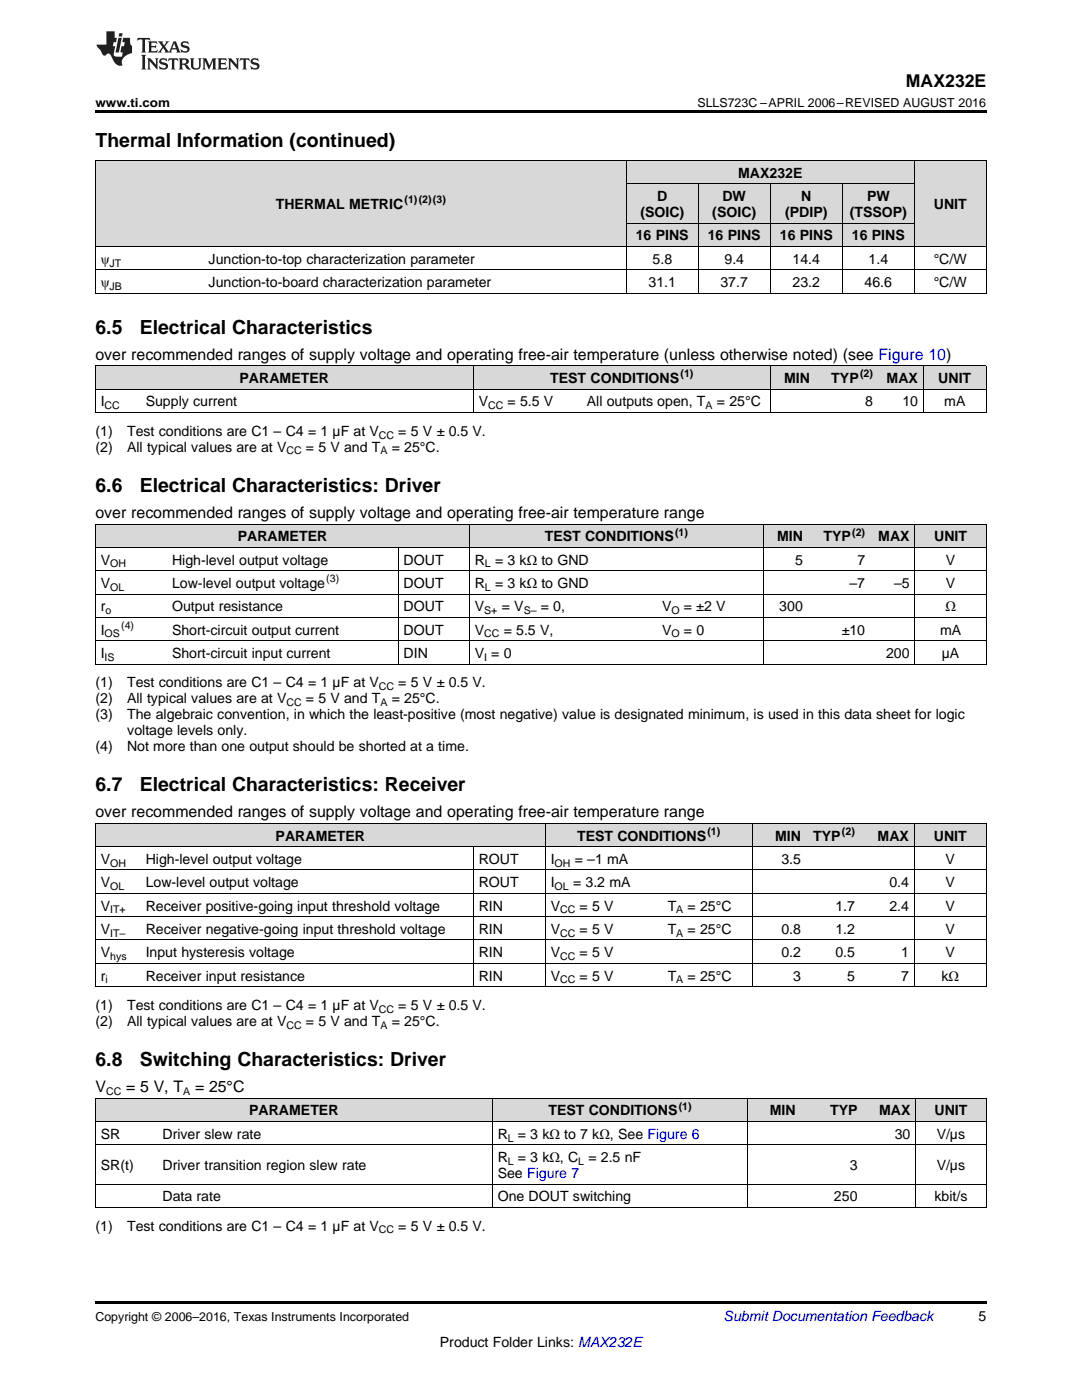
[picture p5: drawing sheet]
<svg xmlns="http://www.w3.org/2000/svg" width="216mm" height="279mm" viewBox="0 0 216 279" stroke-linecap="round" stroke-linejoin="round" font-family="sans-serif">
<defs><g id="words">
<g font-size="3.9">
<text x="19" y="29.3">Thermal Information (continued)</text>
<text x="19" y="66.6">6.5</text>
<text x="27.9" y="66.6">Electrical Characteristics</text>
<text x="19" y="98.2">6.6</text>
<text x="27.9" y="98.2">Electrical Characteristics: Driver</text>
<text x="19" y="157.9">6.7</text>
<text x="27.9" y="157.9">Electrical Characteristics: Receiver</text>
<text x="19" y="212.8">6.8</text>
<text x="27.9" y="212.8">Switching Characteristics: Driver</text>
</g>
<text font-size="3.5" x="180.8" y="17.3">MAX232E</text>
<g font-size="3.2">
<text x="19" y="71.8">over recommended ranges of supply voltage and operating free-air temperature (unless otherwise noted) (see Figure 10)</text>
<text x="19" y="103.4">over recommended ranges of supply voltage and operating free-air temperature range</text>
<text x="19" y="163.1">over recommended ranges of supply voltage and operating free-air temperature range</text>
<text x="19" y="217.9">V</text>
<text x="25.2" y="217.9">= 5 V, T</text>
<text x="38.9" y="217.9">= 25°C</text>
</g>
<g font-size="2.8">
<text x="147.3" y="35.5">MAX232E</text>
<text x="55" y="41.7">THERMAL METRIC</text>
<text x="131.1" y="40.1">D</text>
<text x="144.1" y="40.1">DW</text>
<text x="159.9" y="40.1">N</text>
<text x="173" y="40.1">PW</text>
<text x="186.3" y="41.7">UNIT</text>
<text x="126.9" y="48">16 PINS</text>
<text x="127.8" y="43.3">(SOIC)</text>
<text x="141.2" y="48">16 PINS</text>
<text x="142.1" y="43.3">(SOIC)</text>
<text x="155.6" y="48">16 PINS</text>
<text x="156.7" y="43.3">(PDIP)</text>
<text x="169.5" y="43.3">(TSSOP)</text>
<text x="170" y="48">16 PINS</text>
<text x="20.1" y="52.6">ψ</text>
<text x="41.6" y="52.6">Junction-to-top characterization parameter</text>
<text x="130.2" y="52.6">5.8</text>
<text x="144.6" y="52.6">9.4</text>
<text x="158.2" y="52.6">14.4</text>
<text x="173.3" y="52.6">1.4</text>
<text x="186.3" y="52.6">°C/W</text>
<text x="20.1" y="57.3">ψ</text>
<text x="41.6" y="57.3">Junction-to-board characterization parameter</text>
<text x="129.4" y="57.3">31.1</text>
<text x="143.8" y="57.3">37.7</text>
<text x="158.2" y="57.3">23.2</text>
<text x="172.5" y="57.3">46.6</text>
<text x="186.3" y="57.3">°C/W</text>
<text x="47.8" y="76.4">PARAMETER</text>
<text x="109.8" y="76.4">TEST CONDITIONS</text>
<text x="156.5" y="76.4">MIN</text>
<text x="165.9" y="76.4">TYP</text>
<text x="176.9" y="76.4">MAX</text>
<text x="187.2" y="76.4">UNIT</text>
<text x="20.1" y="81.1">I</text>
<text x="29.1" y="81.1">Supply current</text>
<text x="95.5" y="81.1">V</text>
<text x="101.3" y="81.1">= 5.5 V</text>
<text x="117.1" y="81.1">All outputs open, T</text>
<text x="143.1" y="81.1">= 25°C</text>
<text x="172.6" y="81.1">8</text>
<text x="180.1" y="81.1">10</text>
<text x="188.4" y="81.1">mA</text>
<text x="19" y="87">(1)</text>
<text x="25.4" y="87">Test conditions are C1 – C4 = 1 µF at V</text>
<text x="79.5" y="87">= 5 V ± 0.5 V.</text>
<text x="19" y="90.1">(2)</text>
<text x="25.4" y="90.1">All typical values are at V</text>
<text x="61" y="90.1">= 5 V and T</text>
<text x="78.2" y="90.1">= 25°C.</text>
<text x="20.1" y="112.7">V</text>
<text x="34.3" y="112.7">High-level output voltage</text>
<text x="47.4" y="108">PARAMETER</text>
<text x="80.5" y="112.7">DOUT</text>
<text x="94.8" y="112.7">R</text>
<text x="98.8" y="112.7">= 3 kΩ to GND</text>
<text x="108.7" y="108">TEST CONDITIONS</text>
<text x="155" y="108">MIN</text>
<text x="158.6" y="112.7">5</text>
<text x="164.3" y="108">TYP</text>
<text x="171.1" y="112.7">7</text>
<text x="175.3" y="108">MAX</text>
<text x="186.4" y="108">UNIT</text>
<text x="188.7" y="112.7">V</text>
<text x="20.1" y="117.3">V</text>
<text x="34.3" y="117.3">Low-level output voltage</text>
<text x="80.5" y="117.3">DOUT</text>
<text x="94.8" y="117.3">R</text>
<text x="98.8" y="117.3">= 3 kΩ to GND</text>
<text x="169.5" y="117.3">–7</text>
<text x="178.4" y="117.3">–5</text>
<text x="188.7" y="117.3">V</text>
<text x="20.1" y="122">r</text>
<text x="34.3" y="122">Output resistance</text>
<text x="80.5" y="122">DOUT</text>
<text x="94.8" y="122">V</text>
<text x="100.1" y="122">= V</text>
<text x="107.9" y="122">= 0,</text>
<text x="132.1" y="122">V</text>
<text x="136.5" y="122">= ±2 V</text>
<text x="155.5" y="122">300</text>
<text x="188.6" y="122">Ω</text>
<text x="20.1" y="126.6">I</text>
<text x="20.1" y="131.3">I</text>
<text x="34.3" y="126.6">Short-circuit output current</text>
<text x="34.3" y="131.3">Short-circuit input current</text>
<text x="80.5" y="126.6">DOUT</text>
<text x="80.5" y="131.3">DIN</text>
<text x="94.8" y="126.6">V</text>
<text x="94.8" y="131.3">V = 0</text>
<text x="100.5" y="126.6">= 5.5 V,</text>
<text x="132.1" y="126.6">V</text>
<text x="136.5" y="126.6">= 0</text>
<text x="168" y="126.6">±10</text>
<text x="176.8" y="131.3">200</text>
<text x="187.6" y="126.6">mA</text>
<text x="187.9" y="131.3">µA</text>
<text x="19" y="137.2">(1)</text>
<text x="25.4" y="137.2">Test conditions are C1 – C4 = 1 µF at V</text>
<text x="79.5" y="137.2">= 5 V ± 0.5 V.</text>
<text x="19" y="140.3">(2)</text>
<text x="19" y="143.5">(3)</text>
<text x="25.4" y="140.3">All typical values are at V</text>
<text x="25.4" y="143.5">The algebraic convention, in which the least-positive (most negative) value is designated minimum, is used in this data sheet for logic</text>
<text x="61" y="140.3">= 5 V and T</text>
<text x="78.2" y="140.3">= 25°C.</text>
<text x="19" y="149.9">(4)</text>
<text x="25.4" y="149.9">Not more than one output should be shorted at a time.</text>
<text x="25.4" y="146.7">voltage levels only.</text>
<text x="55" y="167.7">PARAMETER</text>
<text x="115.1" y="167.7">TEST CONDITIONS</text>
<text x="154.7" y="167.7">MIN</text>
<text x="162.3" y="167.7">TYP</text>
<text x="175.1" y="167.7">MAX</text>
<text x="186.3" y="167.7">UNIT</text>
<text x="20.1" y="172.4">V</text>
<text x="29.1" y="172.4">High-level output voltage</text>
<text x="95.5" y="172.4">ROUT</text>
<text x="109.9" y="172.4">I</text>
<text x="114.7" y="172.4">= –1 mA</text>
<text x="155.9" y="172.4">3.5</text>
<text x="188.7" y="172.4">V</text>
<text x="20.1" y="177.1">V</text>
<text x="29.1" y="177.1">Low-level output voltage</text>
<text x="95.5" y="177.1">ROUT</text>
<text x="109.9" y="177.1">I</text>
<text x="114.3" y="177.1">= 3.2 mA</text>
<text x="177.5" y="177.1">0.4</text>
<text x="188.7" y="177.1">V</text>
<text x="20.1" y="181.7">V</text>
<text x="29.1" y="181.7">Receiver positive-going input threshold voltage</text>
<text x="95.5" y="181.7">RIN</text>
<text x="109.9" y="181.7">V</text>
<text x="115.6" y="181.7">= 5 V</text>
<text x="133.2" y="181.7">T</text>
<text x="137.2" y="181.7">= 25°C</text>
<text x="166.7" y="181.7">1.7</text>
<text x="177.5" y="181.7">2.4</text>
<text x="188.7" y="181.7">V</text>
<text x="20.1" y="186.4">V</text>
<text x="20.1" y="191">V</text>
<text x="29.1" y="186.4">Receiver negative-going input threshold voltage</text>
<text x="29.1" y="191">Input hysteresis voltage</text>
<text x="95.5" y="186.4">RIN</text>
<text x="95.5" y="191">RIN</text>
<text x="109.9" y="186.4">V</text>
<text x="109.9" y="191">V</text>
<text x="115.6" y="186.4">= 5 V</text>
<text x="115.6" y="191">= 5 V</text>
<text x="133.2" y="186.4">T</text>
<text x="137.2" y="186.4">= 25°C</text>
<text x="155.9" y="186.4">0.8</text>
<text x="155.9" y="191">0.2</text>
<text x="166.7" y="186.4">1.2</text>
<text x="166.7" y="191">0.5</text>
<text x="179.8" y="191">1</text>
<text x="188.7" y="186.4">V</text>
<text x="188.7" y="191">V</text>
<text x="20.1" y="195.7">r</text>
<text x="29.1" y="195.7">Receiver input resistance</text>
<text x="95.5" y="195.7">RIN</text>
<text x="109.9" y="195.7">V</text>
<text x="115.6" y="195.7">= 5 V</text>
<text x="133.2" y="195.7">T</text>
<text x="137.2" y="195.7">= 25°C</text>
<text x="158.3" y="195.7">3</text>
<text x="169" y="195.7">5</text>
<text x="179.8" y="195.7">7</text>
<text x="187.9" y="195.7">kΩ</text>
<text x="19" y="201.5">(1)</text>
<text x="25.4" y="201.5">Test conditions are C1 – C4 = 1 µF at V</text>
<text x="79.5" y="201.5">= 5 V ± 0.5 V.</text>
<text x="19" y="204.7">(2)</text>
<text x="25.4" y="204.7">All typical values are at V</text>
<text x="61" y="204.7">= 5 V and T</text>
<text x="78.2" y="204.7">= 25°C.</text>
<text x="20.1" y="227.3">SR</text>
<text x="32.4" y="227.3">Driver slew rate</text>
<text x="49.7" y="222.6">PARAMETER</text>
<text x="99.3" y="227.3">R</text>
<text x="103.3" y="227.3">= 3 kΩ to 7 kΩ, See Figure 6</text>
<text x="109.4" y="222.6">TEST CONDITIONS</text>
<text x="153.6" y="222.6">MIN</text>
<text x="165.6" y="222.6">TYP</text>
<text x="175.4" y="222.6">MAX</text>
<text x="178.5" y="227.3">30</text>
<text x="186.5" y="222.6">UNIT</text>
<text x="186.9" y="227.3">V/µs</text>
<text x="20.1" y="233.5">SR(t)</text>
<text x="32.4" y="233.5">Driver transition region slew rate</text>
<text x="99.3" y="231.9">R</text>
<text x="103.3" y="231.9">= 3 kΩ, C</text>
<text x="117.4" y="231.9">= 2.5 nF</text>
<text x="169.5" y="233.5">3</text>
<text x="186.9" y="233.5">V/µs</text>
<text x="32.4" y="239.7">Data rate</text>
<text x="99.3" y="235.1">See Figure 7</text>
<text x="99.3" y="239.7">One DOUT switching</text>
<text x="166.4" y="239.7">250</text>
<text x="186.5" y="239.7">kbit/s</text>
<text x="19" y="245.6">(1)</text>
<text x="25.4" y="245.6">Test conditions are C1 – C4 = 1 µF at V</text>
<text x="79.5" y="245.6">= 5 V ± 0.5 V.</text>
<text x="195.3" y="263.6">5</text>
<text x="87.8" y="268.9">Product Folder Links: MAX232E</text>
</g>
<text font-size="2.8" fill="#0000c8" x="144.4" y="263.6">Submit Documentation Feedback</text>
<g font-size="2.5">
<text x="19" y="21.4">www.ti.com</text>
<text x="139.2" y="21.4">SLLS723C –APRIL 2006–REVISED AUGUST 2016</text>
<text x="19" y="263.6">Copyright © 2006–2016, Texas Instruments Incorporated</text>
</g>
<g font-size="2.1">
<text x="80.7" y="40.6">(1)(2)(3)</text>
<text x="21.9" y="53.2">JT</text>
<text x="21.9" y="57.9">JB</text>
<text x="135.8" y="75.3">(1)</text>
<text x="171.6" y="75.3">(2)</text>
<text x="20.9" y="81.7">CC</text>
<text x="97.4" y="81.7">CC</text>
<text x="140.8" y="81.7">A</text>
<text x="75.6" y="87.5">CC</text>
<text x="57.1" y="90.7">CC</text>
<text x="75.9" y="90.7">A</text>
<text x="134.7" y="106.9">(1)</text>
<text x="170.1" y="106.9">(2)</text>
<text x="22" y="113.2">OH</text>
<text x="96.8" y="113.2">L</text>
<text x="22" y="117.9">OL</text>
<text x="65.1" y="116.2">(3)</text>
<text x="96.8" y="117.9">L</text>
<text x="21" y="122.6">o</text>
<text x="24.2" y="125.5">(4)</text>
<text x="96.6" y="122.6">S+</text>
<text x="104.5" y="122.6">S–</text>
<text x="134" y="122.6">O</text>
<text x="20.9" y="127.2">OS</text>
<text x="20.9" y="131.9">IS</text>
<text x="96.6" y="127.2">CC</text>
<text x="96.6" y="131.9">I</text>
<text x="134" y="127.2">O</text>
<text x="75.6" y="137.7">CC</text>
<text x="57.1" y="140.9">CC</text>
<text x="75.9" y="140.9">A</text>
<text x="141.1" y="166.6">(1)</text>
<text x="168" y="166.6">(2)</text>
<text x="22" y="173">OH</text>
<text x="110.7" y="173">OH</text>
<text x="22" y="177.6">OL</text>
<text x="110.7" y="177.6">OL</text>
<text x="22" y="182.3">IT+</text>
<text x="111.8" y="182.3">CC</text>
<text x="134.9" y="182.3">A</text>
<text x="22" y="186.9">IT–</text>
<text x="22" y="191.6">hys</text>
<text x="111.8" y="186.9">CC</text>
<text x="111.8" y="191.6">CC</text>
<text x="134.9" y="186.9">A</text>
<text x="21" y="196.3">i</text>
<text x="111.8" y="196.3">CC</text>
<text x="134.9" y="196.3">A</text>
<text x="75.6" y="202.1">CC</text>
<text x="57.1" y="205.3">CC</text>
<text x="75.9" y="205.3">A</text>
<text x="21.2" y="218.6">CC</text>
<text x="36.5" y="218.6">A</text>
<text x="135.4" y="221.5">(1)</text>
<text x="101.3" y="227.8">L</text>
<text x="101.3" y="232.5">L</text>
<text x="115.4" y="232.5">L</text>
<text x="75.6" y="246.2">CC</text>
</g>
</g></defs>
<g fill="#d8d8d8">
<path d="M19 219.2h12.4v4.7h-12.4z"/>
<path d="M31.4 219.2h66.8v4.7h-66.8z"/>
<path d="M98.2 219.2h51.1v4.7h-51.1z"/>
<path d="M149.3 219.2h10.6v4.7h-10.6z"/>
<path d="M159.9 219.2h12.3v4.7h-12.3z"/>
<path d="M172.2 219.2h10.5v4.7h-10.5z"/>
<path d="M182.7 219.2h14.1v4.7h-14.1z"/>
<path d="M19 164.4h9v4.6h-9z"/>
<path d="M28 164.4h66.5v4.6h-66.5z"/>
<path d="M94.5 164.4h14.3v4.6h-14.3z"/>
<path d="M108.8 164.4h23.4v4.6h-23.4z"/>
<path d="M132.2 164.4h17.9v4.6h-17.9z"/>
<path d="M150.1 164.4h10.8v4.6h-10.8z"/>
<path d="M160.9 164.4h10.8v4.6h-10.8z"/>
<path d="M171.7 164.4h10.8v4.6h-10.8z"/>
<path d="M182.5 164.4h14.3v4.6h-14.3z"/>
<path d="M19 104.6h14.3v4.7h-14.3z"/>
<path d="M33.3 104.6h46.2v4.7h-46.2z"/>
<path d="M79.5 104.6h14.2v4.7h-14.2z"/>
<path d="M93.7 104.6h37.4v4.7h-37.4z"/>
<path d="M131.1 104.6h21.3v4.7h-21.3z"/>
<path d="M152.4 104.6h8.9v4.7h-8.9z"/>
<path d="M161.3 104.6h12.4v4.7h-12.4z"/>
<path d="M173.7 104.6h8.9v4.7h-8.9z"/>
<path d="M182.6 104.6h14.2v4.7h-14.2z"/>
<path d="M19 73.1h9v4.6h-9z"/>
<path d="M28 73.1h66.5v4.6h-66.5z"/>
<path d="M94.5 73.1h21.5v4.6h-21.5z"/>
<path d="M116 73.1h37.7v4.6h-37.7z"/>
<path d="M153.7 73.1h9v4.6h-9z"/>
<path d="M162.7 73.1h12.6v4.6h-12.6z"/>
<path d="M175.3 73.1h9v4.6h-9z"/>
<path d="M184.3 73.1h12.5v4.6h-12.5z"/>
<path d="M19 32.1h21.6v17.1h-21.6z"/>
<path d="M40.6 32.1h84.4v17.1h-84.4z"/>
<path d="M182.5 32.1h14.3v17.1h-14.3z"/>
<path d="M125 44.6h14.3v4.6h-14.3z"/>
<path d="M139.3 44.6h14.4v4.6h-14.4z"/>
<path d="M153.7 44.6h14.4v4.6h-14.4z"/>
<path d="M168.1 44.6h14.4v4.6h-14.4z"/>
<path d="M125 36.8h14.3v7.8h-14.3z"/>
<path d="M139.3 36.8h14.4v7.8h-14.4z"/>
<path d="M153.7 36.8h14.4v7.8h-14.4z"/>
<path d="M168.1 36.8h14.4v7.8h-14.4z"/>
<path d="M125 32.1h14.3v4.7h-14.3z"/>
<path d="M139.3 32.1h14.4v4.7h-14.4z"/>
<path d="M153.7 32.1h14.4v4.7h-14.4z"/>
<path d="M168.1 32.1h14.4v4.7h-14.4z"/>
</g>
<g fill="#000">
<path d="M19 22h177.8v.5h-177.8zM19 58.5l.2 .1zM124.9 58.5l.1 .1zM139.2 58.5l.1 .1zM153.6 58.5l.1 .1zM168 58.5l.1 .1zM182.4 58.5l.1 .1zM196.7 58.5l.1 .1zM19 82.3l.2 .1zM94.4 82.3l.1 .1zM115.9 82.3l.1 .1zM153.6 82.3l.1 .1z"/>
<path d="M162.6 82.3l.1 .1zM175.2 82.3l.1 .1zM184.1 82.3l.2 .1zM196.7 82.3l.1 .1zM19 132.5l.2 .1zM79.4 132.5l.1 .1zM93.6 132.5l.1 .1zM131 132.5l.1 .1zM152.3 132.5l.1 .1zM161.2 132.5l.1 .1zM173.6 132.5l.1 .1zM182.5 132.5l.1 .1z"/>
<path d="M196.7 132.5l.1 .1zM19 196.9l.2 .1zM94.4 196.9l.1 .1zM108.7 196.9l.1 .1zM132.1 196.9l.1 .1zM150 196.9l.1 .1zM160.8 196.9l.1 .1zM171.6 196.9l.1 .1zM182.4 196.9l.1 .1zM196.7 196.9l.1 .1zM19 241h.2zM98.1 241h.1z"/>
<path d="M149.2 241h.1zM159.8 241h.1zM172.1 241h.1zM182.6 241h.1zM196.7 241h.1zM19 259.7h177.8v.5h-177.8z"/>
</g>
<g fill="none" stroke="#000" stroke-width=".2">
<path d="M19 32h177.8M19.1 32.1v26.5M124.9 32.1v26.5M125 36.7h57.5M139.3 36.7v21.9M153.7 36.7v21.9M168 36.7v21.9M182.4 32.1v26.5M196.8 32.1v26.5M19 58.5h177.8M19 53.9h177.8M19 49.2h177.8"/>
<path d="M125 44.5h57.5M19 77.7h177.8M19 73h177.8M19.1 73v9.4M94.4 73v9.4M153.7 73v9.4M184.2 73v9.4M196.8 73v9.4M19 82.3h177.8M19 118.6h177.8M19 113.9h177.8M19 109.2h177.8"/>
<path d="M19 104.6h177.8M19.1 104.6v28M79.4 109.3v23.3M93.6 104.6v28M152.3 104.6v28M182.5 104.6v28M196.8 104.6v28M19 132.5h177.8M19 127.9h177.8M19 123.2h177.8M19 178.3h177.8M19 173.6h177.8"/>
<path d="M19 169h177.8M19 164.3h177.8M19.1 164.3v32.7M94.4 169v28M108.8 164.3v32.7M150.1 164.3v32.7M182.4 164.3v32.7M196.8 164.3v32.7M19 196.9h177.8M19 192.2h177.8M19 187.6h177.8M19 182.9h177.8"/>
<path d="M19 219.2h177.8M19.1 219.2v21.8M98.2 219.2v21.8M149.2 219.2v21.8M182.7 219.2v21.8M196.8 219.2v21.8M19 236.3h177.8M19 228.5h177.8M19 223.8h177.8M19 241h177.8"/>
</g>
<g fill="#231f20">
<path d="M27.5 7.6l-.1 .5 .4-.2h.6v.1v2.1l-.2 .4h1l-.3-.4v-2.1l.1-.1h.5l.5 .2-.2-.5zM29.5 8.3l.2 .3v1.5l-.2 .4h1.8l.2-.6a1.04 1.04 0 0 1-1.3 .2v-.7h.6l.3 .2v-.6l-.3 .2h-.6v-.6l.8-.1 .4 .3-.2-.5zM31.5 8.3l.9 1.1-.9 1.1h.8l-.2-.2 .5-.7 .4 .7-.2 .2h1.5l-.1-.2 .1-.4h.9l.1 .4-.2 .2h1l-.3-.3-.7-1.9h-.5l-.9 2-.8-1 .9-1h-.8l.1 .3-.3 .5-.4-.6 .2-.2zM34.7 8.6l.4 1h-.7zM36.3 8.4a.63 .63 0 0 0-.2 .7 .63 .63 0 0 0 .6 .4l.6 .2 .1 .2a.75 .75 0 0 1-.7 .4 .75 .75 0 0 1-.6-.5l.1 .7 .1-.1a1.11 1.11 0 0 0 1.5-.6 1.13 1.13 0 0 0-1.2-.8l-.1-.4a1.04 1.04 0 0 1 1.2 .2l-.2-.5-.1 .1-.5-.2zM28.2 10.9l.2 .4v2.2l-.2 .4h1l-.3-.4v-2.2l.3-.4zM29.3 11.6l.3 .4v1.5l-.3 .4h.8l-.2-.4v-1.3l1.5 1.7v-1.9l.2-.4h-.7l.2 .4v.9l-1.1-1.3zM32 11.8a.62 .62 0 0 0-.2 .7 .62 .62 0 0 0 .6 .4l.6 .1 .1 .3a.76 .76 0 0 1-.7 .3 .76 .76 0 0 1-.6-.4l.1 .7 .1-.1a1.11 1.11 0 0 0 1.5-.6 1.13 1.13 0 0 0-1.2-.8l-.1-.4a1.04 1.04 0 0 1 1.2 .2l-.2-.6-.1 .1-.5-.1zM33.7 11.6l-.2 .6a.61 .61 0 0 1 .8-.3v1.6l-.2 .4h.9l-.2-.4v-1.6a.63 .63 0 0 1 .8 .3l-.2-.6zM35.6 11.6l.3 .4v1.5l-.3 .4h1l-.2-.2v-.8l.5 .2a.76 .76 0 0 0 1.2 .7l-1-1a.58 .58 0 0 0 .6-.5 .58 .58 0 0 0-.5-.6zM36.4 11.9h.1a.45 .45 0 0 1 .5 .1 .45 .45 0 0 1 .1 .5l-.7 .2zM37.9 11.6l.2 .2a2.17 2.17 0 0 0 .3 1.9 .99 .99 0 0 0 1.6-.6v-1.1l.2-.4h-.7l.2 .2a1.92 1.92 0 0 1-.2 1.8 .6 .6 0 0 1-.9-.5v-1.1l.2-.4zM40.4 11.6l.2 .4v1.5l-.2 .4h.7l-.2-.4v-1.4l.8 1.8 .8-1.8v1.4l-.2 .4h.9l-.2-.4v-1.5l.2-.4h-.8l-.6 1.5-.6-1.5zM43.4 11.6l.2 .4v1.5l-.2 .4h1.8l.2-.6a1.04 1.04 0 0 1-1.3 .1v-.6h.5l.4 .2v-.6l-.4 .2h-.5v-.7h.8l.3 .3-.1-.6zM45.5 11.6l.2 .4v1.5l-.2 .4h.7l-.2-.4v-1.3l1.5 1.7v-1.9l.2-.4h-.7l.2 .4v.9l-1.1-1.3zM47.9 11.6l-.1 .6a.61 .61 0 0 1 .8-.3v1.6l-.3 .4h1l-.3-.4 .1-1.6a.63 .63 0 0 1 .7 .3l-.1-.6zM50.2 11.8a.62 .62 0 0 0-.2 .7 .62 .62 0 0 0 .6 .4l.6 .1 .2 .3a.76 .76 0 0 1-.8 .3 .76 .76 0 0 1-.6-.4l.1 .7 .2-.1a1.11 1.11 0 0 0 1.5-.6 1.13 1.13 0 0 0-1.3-.8l-.1-.4a1.04 1.04 0 0 1 1.2 .2l-.1-.6-.2 .1-.5-.1z"/>
<path d="M21.2 6.3v2.6h-1.9l.1 .4 .7 .9a.91 .91 0 0 0 1 .8 .56 .56 0 0 1 .5-.3 .56 .56 0 0 1 .5 .3l.4 .8a1.53 1.53 0 0 0 1.9 1.2 1.54 1.54 0 0 1 1-2.1l.9-.3v-1.4a1.52 1.52 0 0 1-.3-1.6h-1.4l-.2 .8h.5l-.2 .8h-.4l-.2 1v.2l.4 .1-.2 .8a1.93 1.93 0 0 1-1.6-.3l.3-1.8h-.5l.2-.8h.4l.2-.8h-.4v-1.3zM23.6 7.6l-.6 2.9h.7l.6-2.9zM23.8 6.6l-.1 .7h.6l.2-.7z"/>
</g>
<use href="#words"/>
</svg>
